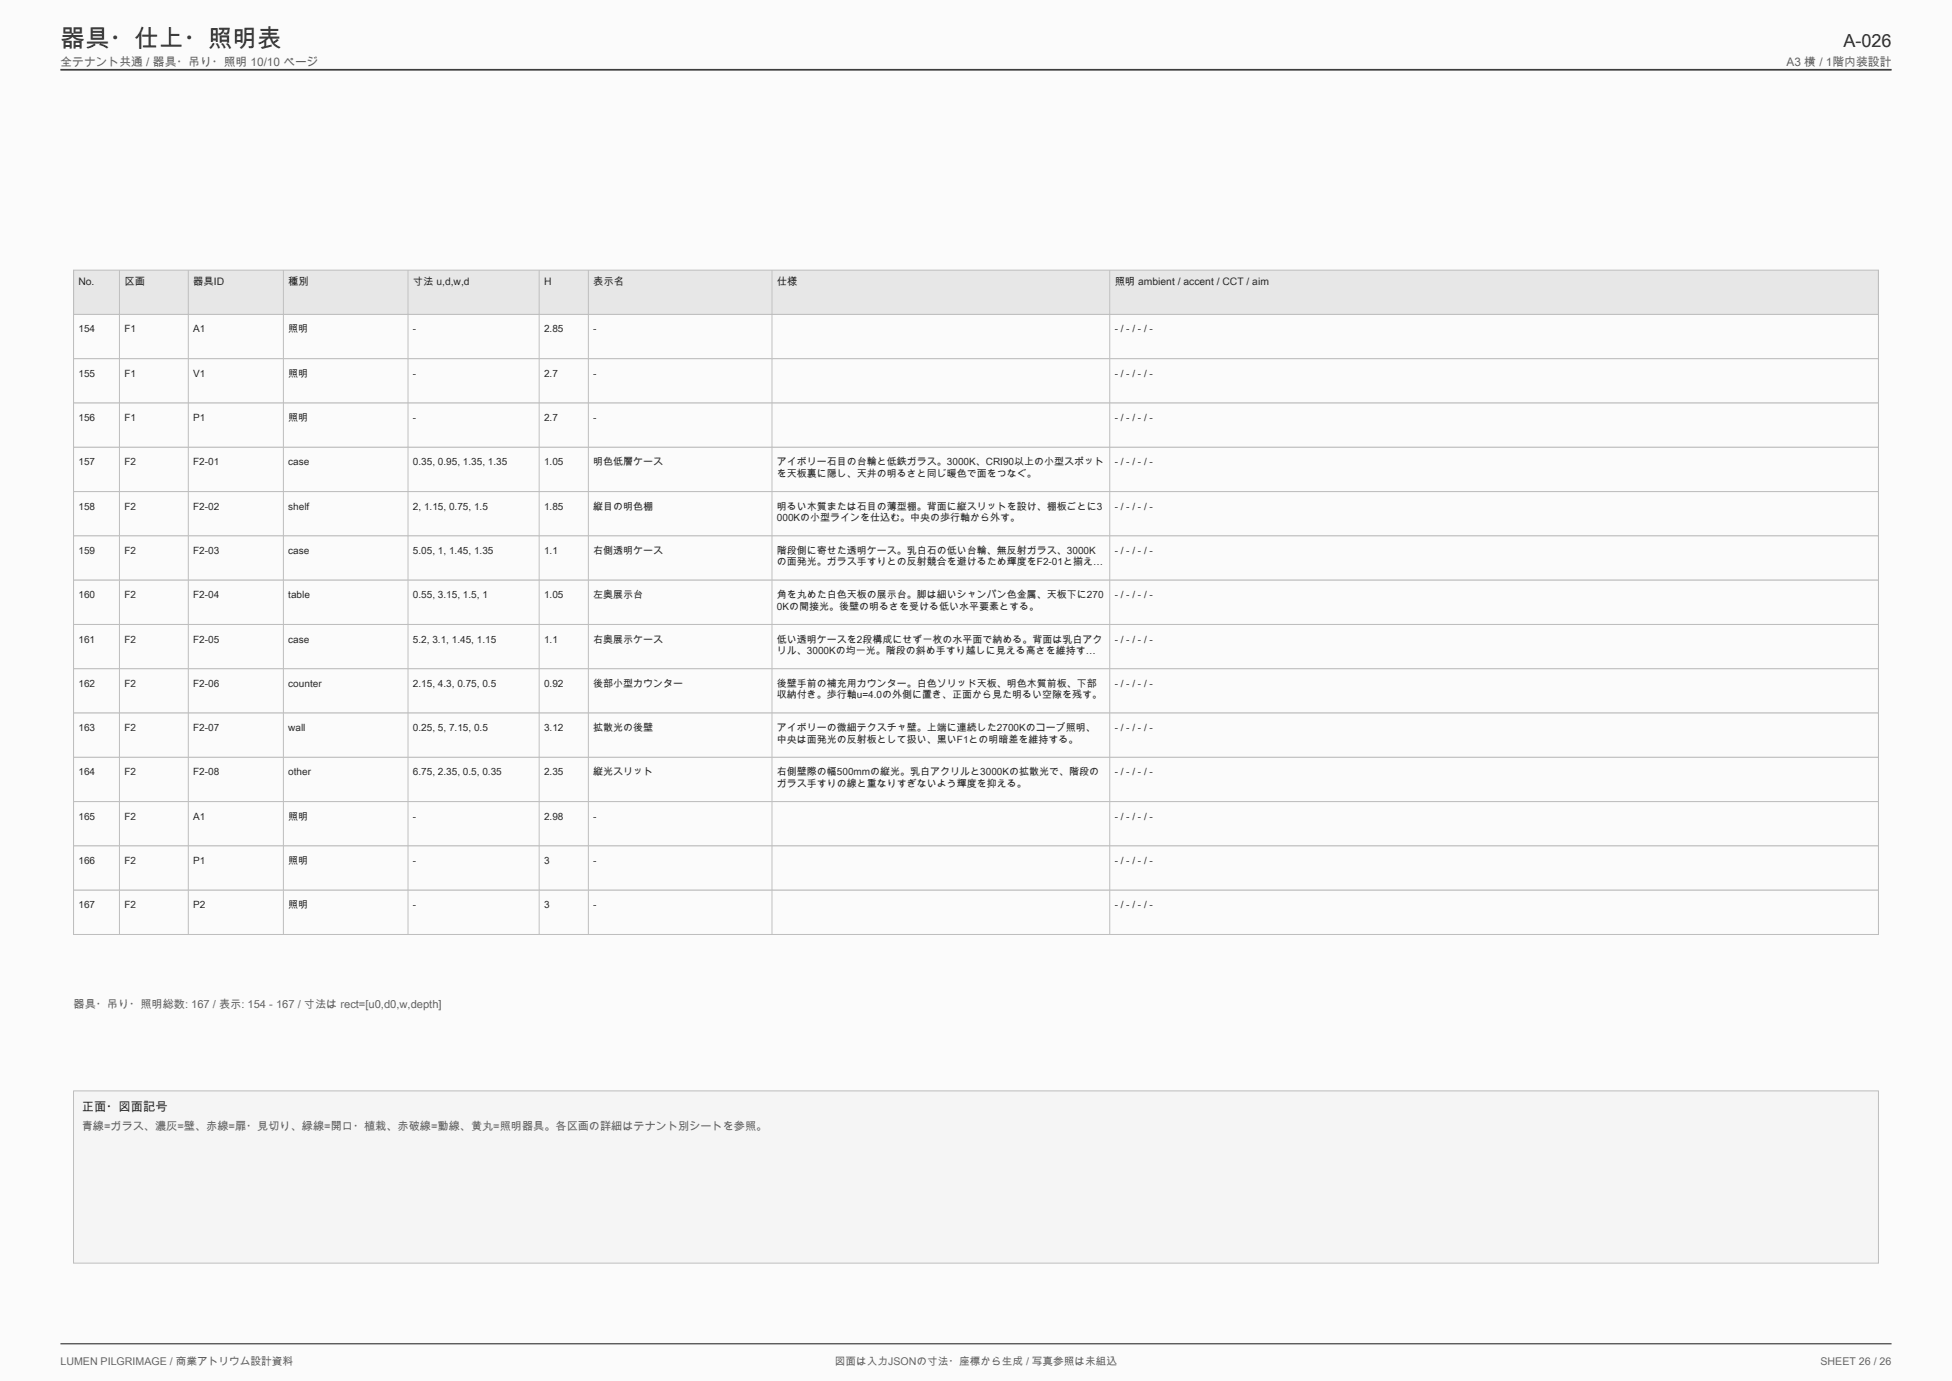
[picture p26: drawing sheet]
<svg xmlns="http://www.w3.org/2000/svg" width="420mm" height="297mm" viewBox="0 0 420 297" stroke-linecap="round" stroke-linejoin="round" font-family="sans-serif">
<defs><g id="words">
<text font-size="5.3" fill="#252b2d" x="13" y="10.2">器具・仕上・照明表</text>
<text font-size="3.9" fill="#252b2d" x="396.6" y="10.2">A-026</text>
<text font-size="2.6" fill="#252b2d" x="17.6" y="238.8">正面・図面記号</text>
<g font-size="2.5" fill="#5c6669">
<text x="13" y="14.1">全テナント共通 / 器具・吊り・照明 10/10 ページ</text>
<text x="384.4" y="14.1">A3 横 / 1階内装設計</text>
</g>
<g font-size="2.4" fill="#5c6669">
<text x="15.8" y="216.8">器具・吊り・照明総数: 167 / 表示: 154 - 167 / 寸法は rect=[u0,d0,w,depth]</text>
<text x="17.6" y="243.1">青線=ガラス、濃灰=壁、赤線=扉・見切り、緑線=開口・植栽、赤破線=動線、黄丸=照明器具。各区画の詳細はテナント別シートを参照。</text>
</g>
<g font-size="2.3" fill="#5c6669">
<text x="13" y="293.6">LUMEN PILGRIMAGE / 商業アトリウム設計資料</text>
<text x="179.6" y="293.6">図面は入力JSONの寸法・座標から生成 / 写真参照は未組込</text>
<text x="391.7" y="293.6">SHEET 26 / 26</text>
</g>
<g font-size="2.2" fill="#252b2d">
<text x="16.9" y="61.3">No.</text>
<text x="26.8" y="61.3">区画</text>
<text x="41.6" y="61.3">器具ID</text>
<text x="62" y="61.3">種別</text>
<text x="88.8" y="61.3">寸法 u,d,w,d</text>
<text x="117.1" y="61.3">H</text>
<text x="127.7" y="61.3">表示名</text>
<text x="167.2" y="61.3">仕様</text>
<text x="239.8" y="61.3">照明 ambient / accent / CCT / aim</text>
<text x="16.9" y="71.5">154</text>
<text x="26.8" y="71.5">F1</text>
<text x="41.6" y="71.5">A1</text>
<text x="62" y="71.5">照明</text>
<text x="88.8" y="71.5">-</text>
<text x="117.1" y="71.5">2.85</text>
<text x="127.7" y="71.5">-</text>
<text x="239.8" y="71.5">- / - / - / -</text>
<text x="16.9" y="81">155</text>
<text x="26.8" y="81">F1</text>
<text x="41.6" y="81">V1</text>
<text x="62" y="81">照明</text>
<text x="88.8" y="81">-</text>
<text x="117.1" y="81">2.7</text>
<text x="127.7" y="81">-</text>
<text x="239.8" y="81">- / - / - / -</text>
<text x="16.9" y="90.6">156</text>
<text x="26.8" y="90.6">F1</text>
<text x="41.6" y="90.6">P1</text>
<text x="62" y="90.6">照明</text>
<text x="88.8" y="90.6">-</text>
<text x="117.1" y="90.6">2.7</text>
<text x="127.7" y="90.6">-</text>
<text x="239.8" y="90.6">- / - / - / -</text>
<text x="16.9" y="100.1">157</text>
<text x="26.8" y="100.1">F2</text>
<text x="41.6" y="100.1">F2-01</text>
<text x="62" y="100.1">case</text>
<text x="88.8" y="100.1">0.35, 0.95, 1.35, 1.35</text>
<text x="117.1" y="100.1">1.05</text>
<text x="127.7" y="100.1">明色低層ケース</text>
<text x="167.2" y="100.1">アイボリー石目の台輪と低鉄ガラス。3000K、CRI90以上の小型スポット</text>
<text x="239.8" y="100.1">- / - / - / -</text>
<text x="167.2" y="102.5">を天板裏に隠し、天井の明るさと同じ暖色で面をつなぐ。</text>
<text x="16.9" y="109.6">158</text>
<text x="26.8" y="109.6">F2</text>
<text x="41.6" y="109.6">F2-02</text>
<text x="62" y="109.6">shelf</text>
<text x="88.8" y="109.6">2, 1.15, 0.75, 1.5</text>
<text x="117.1" y="109.6">1.85</text>
<text x="127.7" y="109.6">縦目の明色棚</text>
<text x="167.2" y="109.6">明るい木質または石目の薄型棚。背面に縦スリットを設け、棚板ごとに3</text>
<text x="167.2" y="112.1">000Kの小型ラインを仕込む。中央の歩行軸から外す。</text>
<text x="239.8" y="109.6">- / - / - / -</text>
<text x="16.9" y="119.1">159</text>
<text x="26.8" y="119.1">F2</text>
<text x="41.6" y="119.1">F2-03</text>
<text x="62" y="119.1">case</text>
<text x="88.8" y="119.1">5.05, 1, 1.45, 1.35</text>
<text x="117.1" y="119.1">1.1</text>
<text x="127.7" y="119.1">右側透明ケース</text>
<text x="167.2" y="119.1">階段側に寄せた透明ケース。乳白石の低い台輪、無反射ガラス、3000K</text>
<text x="239.8" y="119.1">- / - / - / -</text>
<text x="167.2" y="121.6">の面発光。ガラス手すりとの反射競合を避けるため輝度をF2-01と揃え…</text>
<text x="16.9" y="128.7">160</text>
<text x="26.8" y="128.7">F2</text>
<text x="41.6" y="128.7">F2-04</text>
<text x="62" y="128.7">table</text>
<text x="88.8" y="128.7">0.55, 3.15, 1.5, 1</text>
<text x="117.1" y="128.7">1.05</text>
<text x="127.7" y="128.7">左奥展示台</text>
<text x="167.2" y="128.7">角を丸めた白色天板の展示台。脚は細いシャンパン色金属、天板下に270</text>
<text x="167.2" y="131.1">0Kの間接光。後壁の明るさを受ける低い水平要素とする。</text>
<text x="239.8" y="128.7">- / - / - / -</text>
<text x="16.9" y="138.2">161</text>
<text x="26.8" y="138.2">F2</text>
<text x="41.6" y="138.2">F2-05</text>
<text x="62" y="138.2">case</text>
<text x="88.8" y="138.2">5.2, 3.1, 1.45, 1.15</text>
<text x="117.1" y="138.2">1.1</text>
<text x="127.7" y="138.2">右奥展示ケース</text>
<text x="167.2" y="138.2">低い透明ケースを2段構成にせず一枚の水平面で納める。背面は乳白アク</text>
<text x="167.2" y="140.6">リル、3000Kの均一光。階段の斜め手すり越しに見える高さを維持す…</text>
<text x="239.8" y="138.2">- / - / - / -</text>
<text x="16.9" y="147.7">162</text>
<text x="26.8" y="147.7">F2</text>
<text x="41.6" y="147.7">F2-06</text>
<text x="62" y="147.7">counter</text>
<text x="88.8" y="147.7">2.15, 4.3, 0.75, 0.5</text>
<text x="117.1" y="147.7">0.92</text>
<text x="127.7" y="147.7">後部小型カウンター</text>
<text x="167.2" y="147.7">後壁手前の補充用カウンター。白色ソリッド天板、明色木質前板、下部</text>
<text x="239.8" y="147.7">- / - / - / -</text>
<text x="167.2" y="150.2">収納付き。歩行軸u=4.0の外側に置き、正面から見た明るい空隙を残す。</text>
<text x="16.9" y="157.2">163</text>
<text x="26.8" y="157.2">F2</text>
<text x="41.6" y="157.2">F2-07</text>
<text x="62" y="157.2">wall</text>
<text x="88.8" y="157.2">0.25, 5, 7.15, 0.5</text>
<text x="117.1" y="157.2">3.12</text>
<text x="127.7" y="157.2">拡散光の後壁</text>
<text x="167.2" y="157.2">アイボリーの微細テクスチャ壁。上端に連続した2700Kのコーブ照明、</text>
<text x="167.2" y="159.7">中央は面発光の反射板として扱い、黒いF1との明暗差を維持する。</text>
<text x="239.8" y="157.2">- / - / - / -</text>
<text x="16.9" y="166.8">164</text>
<text x="26.8" y="166.8">F2</text>
<text x="41.6" y="166.8">F2-08</text>
<text x="62" y="166.8">other</text>
<text x="88.8" y="166.8">6.75, 2.35, 0.5, 0.35</text>
<text x="117.1" y="166.8">2.35</text>
<text x="127.7" y="166.8">縦光スリット</text>
<text x="167.2" y="166.8">右側壁際の幅500mmの縦光。乳白アクリルと3000Kの拡散光で、階段の</text>
<text x="239.8" y="166.8">- / - / - / -</text>
<text x="167.2" y="169.2">ガラス手すりの線と重なりすぎないよう輝度を抑える。</text>
<text x="16.9" y="176.3">165</text>
<text x="26.8" y="176.3">F2</text>
<text x="41.6" y="176.3">A1</text>
<text x="62" y="176.3">照明</text>
<text x="88.8" y="176.3">-</text>
<text x="117.1" y="176.3">2.98</text>
<text x="127.7" y="176.3">-</text>
<text x="239.8" y="176.3">- / - / - / -</text>
<text x="16.9" y="185.8">166</text>
<text x="26.8" y="185.8">F2</text>
<text x="41.6" y="185.8">P1</text>
<text x="62" y="185.8">照明</text>
<text x="88.8" y="185.8">-</text>
<text x="117.1" y="185.8">3</text>
<text x="127.7" y="185.8">-</text>
<text x="239.8" y="185.8">- / - / - / -</text>
<text x="16.9" y="195.3">167</text>
<text x="26.8" y="195.3">F2</text>
<text x="41.6" y="195.3">P2</text>
<text x="62" y="195.3">照明</text>
<text x="88.8" y="195.3">-</text>
<text x="117.1" y="195.3">3</text>
<text x="127.7" y="195.3">-</text>
<text x="239.8" y="195.3">- / - / - / -</text>
</g>
</g></defs>
<path d="M0 0h420v297h-420z" fill-rule="evenodd" fill="#fbfcfa" stroke="#fbfcfa" stroke-width=".22"/>
<path d="M13 15h394" fill="none" stroke="#252b2d" stroke-width=".35"/>
<path d="M13 289h394" fill="none" stroke="#252b2d" stroke-width=".23"/>
<path d="M15.8 58.1h388.4v9.5h-388.4z" fill-rule="evenodd" fill="#e5e9e6" stroke="#b9c1bf" stroke-width=".23"/>
<path d="M15.8 58.1v9.5M25.7 58.1v9.5M40.5 58.1v9.5M61 58.1v9.5M87.8 58.1v9.5M116 58.1v9.5M126.6 58.1v9.5M166.1 58.1v9.5M238.8 58.1v9.5M404.2 58.1v9.5" fill="none" stroke="#b9c1bf" stroke-width=".22"/>
<path d="M15.8 67.6h388.4v9.5h-388.4z" fill-rule="evenodd" fill="#fbfcfa" stroke="#b9c1bf" stroke-width=".22"/>
<path d="M15.8 67.6v9.5M25.7 67.6v9.5M40.5 67.6v9.5M61 67.6v9.5M87.8 67.6v9.5M116 67.6v9.5M126.6 67.6v9.5M166.1 67.6v9.5M238.8 67.6v9.5M404.2 67.6v9.5" fill="none" stroke="#b9c1bf" stroke-width=".22"/>
<path d="M15.8 77.1h388.4v9.6h-388.4z" fill-rule="evenodd" fill="#fbfcfa" stroke="#b9c1bf" stroke-width=".22"/>
<path d="M15.8 77.1v9.6M25.7 77.1v9.6M40.5 77.1v9.6M61 77.1v9.6M87.8 77.1v9.6M116 77.1v9.6M126.6 77.1v9.6M166.1 77.1v9.6M238.8 77.1v9.6M404.2 77.1v9.6" fill="none" stroke="#b9c1bf" stroke-width=".22"/>
<path d="M15.8 86.7h388.4v9.5h-388.4z" fill-rule="evenodd" fill="#fbfcfa" stroke="#b9c1bf" stroke-width=".22"/>
<path d="M15.8 86.7v9.5M25.7 86.7v9.5M40.5 86.7v9.5M61 86.7v9.5M87.8 86.7v9.5M116 86.7v9.5M126.6 86.7v9.5M166.1 86.7v9.5M238.8 86.7v9.5M404.2 86.7v9.5" fill="none" stroke="#b9c1bf" stroke-width=".22"/>
<path d="M15.8 96.2h388.4v9.5h-388.4z" fill-rule="evenodd" fill="#fbfcfa" stroke="#b9c1bf" stroke-width=".22"/>
<path d="M15.8 96.2v9.5M25.7 96.2v9.5M40.5 96.2v9.5M61 96.2v9.5M87.8 96.2v9.5M116 96.2v9.5M126.6 96.2v9.5M166.1 96.2v9.5M238.8 96.2v9.5M404.2 96.2v9.5" fill="none" stroke="#b9c1bf" stroke-width=".22"/>
<path d="M15.8 105.7h388.4v9.5h-388.4z" fill-rule="evenodd" fill="#fbfcfa" stroke="#b9c1bf" stroke-width=".22"/>
<path d="M15.8 105.7v9.5M25.7 105.7v9.5M40.5 105.7v9.5M61 105.7v9.5M87.8 105.7v9.5M116 105.7v9.5M126.6 105.7v9.5M166.1 105.7v9.5M238.8 105.7v9.5M404.2 105.7v9.5" fill="none" stroke="#b9c1bf" stroke-width=".22"/>
<path d="M15.8 115.2h388.4v9.6h-388.4z" fill-rule="evenodd" fill="#fbfcfa" stroke="#b9c1bf" stroke-width=".22"/>
<path d="M15.8 115.2v9.6M25.7 115.2v9.6M40.5 115.2v9.6M61 115.2v9.6M87.8 115.2v9.6M116 115.2v9.6M126.6 115.2v9.6M166.1 115.2v9.6M238.8 115.2v9.6M404.2 115.2v9.6" fill="none" stroke="#b9c1bf" stroke-width=".22"/>
<path d="M15.8 124.8h388.4v9.5h-388.4z" fill-rule="evenodd" fill="#fbfcfa" stroke="#b9c1bf" stroke-width=".22"/>
<path d="M15.8 124.8v9.5M25.7 124.8v9.5M40.5 124.8v9.5M61 124.8v9.5M87.8 124.8v9.5M116 124.8v9.5M126.6 124.8v9.5M166.1 124.8v9.5M238.8 124.8v9.5M404.2 124.8v9.5" fill="none" stroke="#b9c1bf" stroke-width=".22"/>
<path d="M15.8 134.3h388.4v9.5h-388.4z" fill-rule="evenodd" fill="#fbfcfa" stroke="#b9c1bf" stroke-width=".22"/>
<path d="M15.8 134.3v9.5M25.7 134.3v9.5M40.5 134.3v9.5M61 134.3v9.5M87.8 134.3v9.5M116 134.3v9.5M126.6 134.3v9.5M166.1 134.3v9.5M238.8 134.3v9.5M404.2 134.3v9.5" fill="none" stroke="#b9c1bf" stroke-width=".22"/>
<path d="M15.8 143.8h388.4v9.5h-388.4z" fill-rule="evenodd" fill="#fbfcfa" stroke="#b9c1bf" stroke-width=".22"/>
<path d="M15.8 143.8v9.5M25.7 143.8v9.5M40.5 143.8v9.5M61 143.8v9.5M87.8 143.8v9.5M116 143.8v9.5M126.6 143.8v9.5M166.1 143.8v9.5M238.8 143.8v9.5M404.2 143.8v9.5" fill="none" stroke="#b9c1bf" stroke-width=".22"/>
<path d="M15.8 153.3h388.4v9.6h-388.4z" fill-rule="evenodd" fill="#fbfcfa" stroke="#b9c1bf" stroke-width=".22"/>
<path d="M15.8 153.3v9.6M25.7 153.3v9.6M40.5 153.3v9.6M61 153.3v9.6M87.8 153.3v9.6M116 153.3v9.6M126.6 153.3v9.6M166.1 153.3v9.6M238.8 153.3v9.6M404.2 153.3v9.6" fill="none" stroke="#b9c1bf" stroke-width=".22"/>
<path d="M15.8 162.9h388.4v9.5h-388.4z" fill-rule="evenodd" fill="#fbfcfa" stroke="#b9c1bf" stroke-width=".22"/>
<path d="M15.8 162.9v9.5M25.7 162.9v9.5M40.5 162.9v9.5M61 162.9v9.5M87.8 162.9v9.5M116 162.9v9.5M126.6 162.9v9.5M166.1 162.9v9.5M238.8 162.9v9.5M404.2 162.9v9.5" fill="none" stroke="#b9c1bf" stroke-width=".22"/>
<path d="M15.8 172.4h388.4v9.5h-388.4z" fill-rule="evenodd" fill="#fbfcfa" stroke="#b9c1bf" stroke-width=".22"/>
<path d="M15.8 172.4v9.5M25.7 172.4v9.5M40.5 172.4v9.5M61 172.4v9.5M87.8 172.4v9.5M116 172.4v9.5M126.6 172.4v9.5M166.1 172.4v9.5M238.8 172.4v9.5M404.2 172.4v9.5" fill="none" stroke="#b9c1bf" stroke-width=".22"/>
<path d="M15.8 181.9h388.4v9.5h-388.4z" fill-rule="evenodd" fill="#fbfcfa" stroke="#b9c1bf" stroke-width=".22"/>
<path d="M15.8 181.9v9.5M25.7 181.9v9.5M40.5 181.9v9.5M61 181.9v9.5M87.8 181.9v9.5M116 181.9v9.5M126.6 181.9v9.5M166.1 181.9v9.5M238.8 181.9v9.5M404.2 181.9v9.5" fill="none" stroke="#b9c1bf" stroke-width=".22"/>
<path d="M15.8 191.4h388.4v9.6h-388.4z" fill-rule="evenodd" fill="#fbfcfa" stroke="#b9c1bf" stroke-width=".22"/>
<path d="M15.8 191.4v9.6M25.7 191.4v9.6M40.5 191.4v9.6M61 191.4v9.6M87.8 191.4v9.6M116 191.4v9.6M126.6 191.4v9.6M166.1 191.4v9.6M238.8 191.4v9.6M404.2 191.4v9.6" fill="none" stroke="#b9c1bf" stroke-width=".22"/>
<path d="M15.8 234.6h388.4v37.1h-388.4z" fill-rule="evenodd" fill="#f4f6f2" stroke="#b9c1bf" stroke-width=".22"/>
<use href="#words"/>
</svg>
